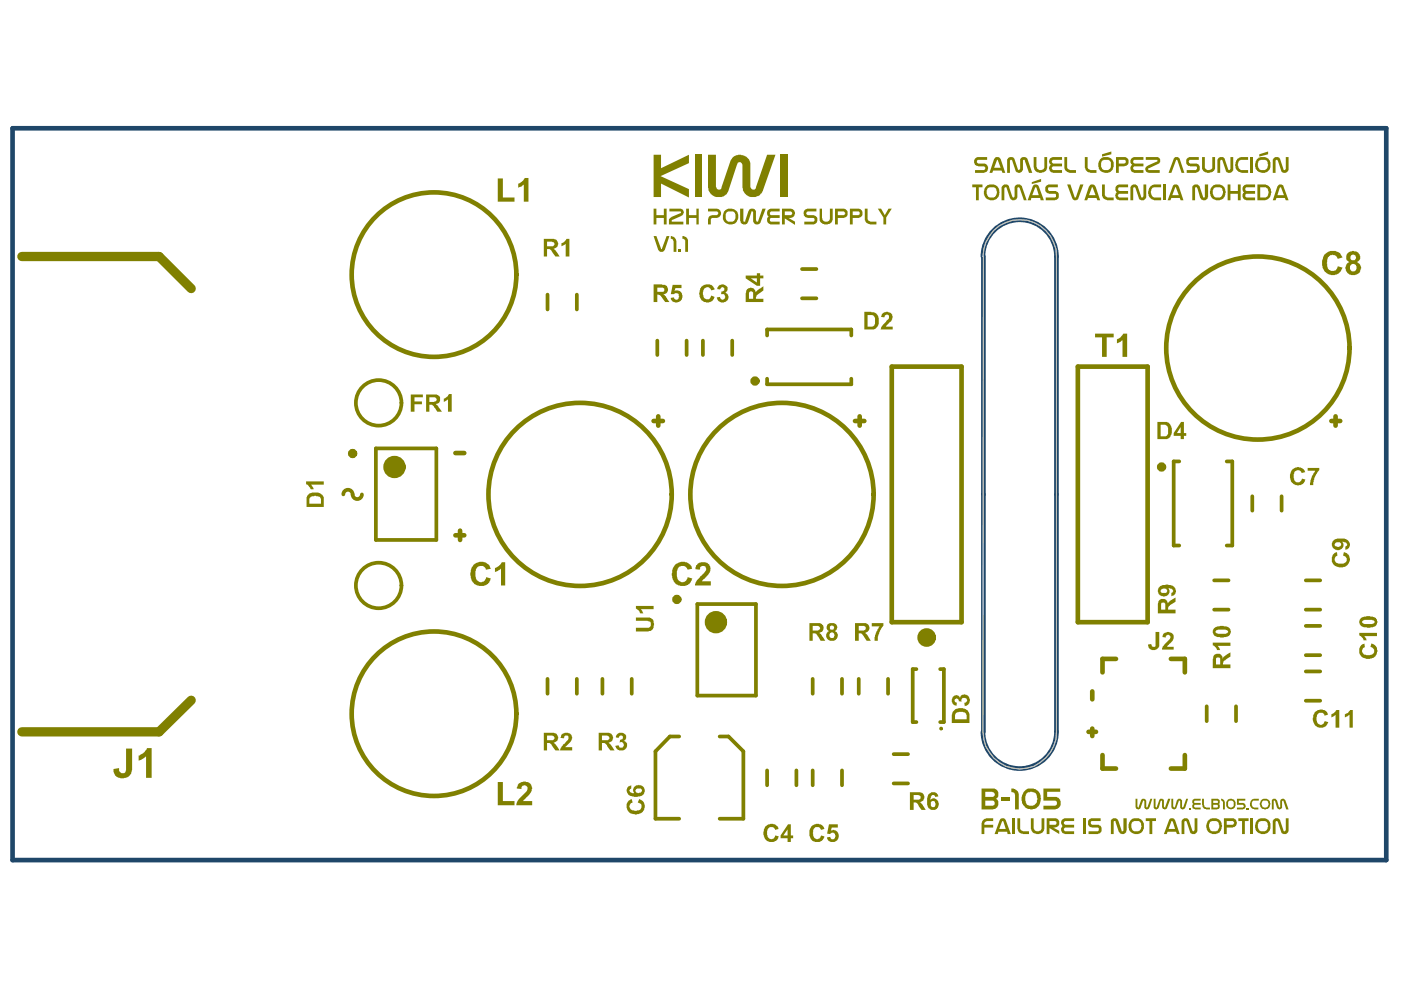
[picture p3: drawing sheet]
<svg xmlns="http://www.w3.org/2000/svg" width="297mm" height="210mm" viewBox="0 0 297 210" stroke-linecap="round" stroke-linejoin="round" font-family="sans-serif">
<path d="M210.7 48.9a7.8 7.8 0 0 1 8.5-1.7 7.8 7.8 0 0 1 4.8 7.2v100.8a7.8 7.8 0 0 1-7.8 7.8 7.8 7.8 0 0 1-7.8-7.8l.1-100.8a7.2 7.2 0 0 1 2.2-5.5z" fill="none" stroke="#c0c0c0" stroke-width=".21"/>
<path d="M2.7 27.2h291.2v155.2h-291.2zM208.4 54.4a7.8 7.8 0 0 1 7.8-7.8 7.8 7.8 0 0 1 7.8 7.8v100.8a7.8 7.8 0 0 1-7.8 7.8 7.8 7.8 0 0 1-7.8-7.8M208.5 54.4v100.8" fill="none" stroke="#1f4769" stroke-width=".99"/>
<g fill="none" stroke="#808000" stroke-width=".99">
<path d="M189.1 77.7h14.8v54.2h-14.8zM228.5 77.7h14.8v54.2h-14.8zM96.6 96.1h1.8M138.6 89.3h1.9M139.6 88.3v1.9M181.3 89.3h2M182.3 88.3v1.9M282.3 89.3h1.9M283.2 88.3v1.9M96.6 113.5h1.8M97.5 112.5v2M236.6 139.7h-2.8v2.9"/>
<path d="M248.3 139.7h2.9v2.9M230.8 155.2h1.6M231.6 146.6v1.7M231.6 154.5v1.6M233.8 160.1v2.9h2.8M251.2 160.1v2.9h-2.9"/>
</g>
<g fill="none" stroke="#808000" stroke-width=".79">
<path d="M170 57h3.1M116.1 62.5v3.1M122.3 62.5v3.1M139.4 72.2v3.1M145.6 72.2v3.1M149 72.2v3.1M155.2 72.2v3.1M162.6 71.1v-1.2h17.9v1.2M170 63.3h3.1M79.7 95.1h12.8v19.4h-12.8zM162.6 80.3v1.2h17.9v-1.2M250 97.8h-1.2v17.9h1.2"/>
<path d="M260.1 97.8h1.2v17.9h-1.2M265.5 105.2v3.1M271.7 105.2v3.1M147.8 128.1h12.5v19.4h-12.5zM257.4 129.3h3.1M257.4 123.1h3.1M276.9 132.7h3M276.9 129.3h3M276.9 123.1h3M276.9 138.9h3M116.1 143.9v3.2M122.3 143.9v3.2"/>
<path d="M127.7 143.9v3.2M133.9 143.9v3.2M144 156.2h-2l-3 3.1v14.3h5M152.6 156.2h1.9l3.1 3.1v14.3h-5M172.3 143.9v3.2M178.5 143.9v3.2M182.1 143.9v3.2M188.3 143.9v3.2M189.5 159.9h3M194.3 141.9h-.8v11.2h.8M199.3 141.9h.8v11.2h-.8M255.8 149.7v3.2"/>
<path d="M262.1 149.7v3.2M276.9 148.6h3M276.9 142.4h3M162.6 163.3v3.2M168.9 163.3v3.2M172.3 163.3v3.2M178.5 163.3v3.2M189.5 166.1h3"/>
</g>
<path d="M4.6 54.4h29.1l6.8 6.8M40.5 148.5l-6.8 6.7h-29.1" fill="none" stroke="#808000" stroke-width="2"/>
<g fill="#808000">
<path d="M184.8 132.1h2.5v.6l-.7 .9-.5 1.4v.9h-.7v-.4a2.81 2.81 0 0 1 .6-1.8l.5-.9h-1.7z"/>
<path d="M64.9 102.1h3.7v.7h-2.6l.5 .9h-.6l-.4-.6-.6-.4z"/>
<path d="M134.8 130.9h2a1.38 1.38 0 0 1 1.8 1.7 1.2 1.2 0 0 1-1.4 1.3h-2.4v-.8h2.2a.76 .76 0 0 0 1-.7 .76 .76 0 0 0-.9-.8h-2.3z"/>
<path d="M134.8 128.5h3.8v.7h-2.7l.5 .8h-.7l-.2-.4-.7-.5z"/>
<path d="M119 155.8a1.29 1.29 0 0 1 1.5-.4 1.29 1.29 0 0 1 .8 1.1 2.97 2.97 0 0 1-1.4 1.7l-.1 .2h1.5v.7h-2.6a2.31 2.31 0 0 1 1.1-1.6l.1-.1a1.14 1.14 0 0 0 .5-1.3l-.2-.1a.54 .54 0 0 0-.7 .5l-.7-.1z"/>
<path d="M105.5 37.8h1.1v4.1h2.5v.9h-3.6z"/>
<path d="M109.9 38.9l.8-.4 .6-.8h.7v5.1h-.9v-3.7l-.4 .4-.8 .3z"/>
<path d="M245 134h.8v2.4a1.2 1.2 0 0 1-1 1.4 1.2 1.2 0 0 1-1.4-1.1l.7-.1a.46 .46 0 0 0 .4 .5 .46 .46 0 0 0 .5-.3z"/>
<path d="M246.6 134.5a1.27 1.27 0 0 1 1.3-.5 1.27 1.27 0 0 1 .9 1v.1a2.45 2.45 0 0 1-1.2 1.7l-.1 .3h1.3v.6l-2.4-.1a3.2 3.2 0 0 1 1.2-1.6l.1-.1a.66 .66 0 0 0 .5-.7 .66 .66 0 0 0-.5-.6l-.5 .3v.3l-.7-.1z"/>
<path d="M26.7 158.7h1.3v4a2.05 2.05 0 0 1-.9 2 2.05 2.05 0 0 1-2.2 0 1.63 1.63 0 0 1-.8-1.7l1.1-.1a.81 .81 0 0 0 .4 .9 .81 .81 0 0 0 1-.2z"/>
<path d="M29.4 160.2l1-.5 .8-1.1h1v6.3h-1.2v-4.5l-1 .7-.6 .2z"/>
<path d="M105.5 165.8h1.1v4h2.5v.9h-3.6z"/>
<path d="M110 166.1a1.8 1.8 0 0 1 2.6 .4 2.12 2.12 0 0 1-.8 2.4l-.9 .9h1.9v.9h-3.3a5.4 5.4 0 0 1 2.1-2.9 .71 .71 0 0 0 0-1.1 .71 .71 0 0 0-1 .2v.4l-1-.1z"/>
<path d="M119 51.5l.7-.3 .4-.6h.6v3.8h-.8v-2.8l-.2 .3-.7 .3z"/>
<path d="M133.2 169.7l.7-.2 .2 .6a.85 .85 0 0 0-.7 1 .85 .85 0 0 0 1 .7l.1 .1a1.64 1.64 0 0 0 1.4-.5l.1-.6a.87 .87 0 0 0-.8-.7l.3-.6a1.57 1.57 0 0 1 .8 2.5 2.08 2.08 0 0 1-3.2-.2 1.95 1.95 0 0 1 .1-2.1z"/>
<path d="M148.6 60.9a1.75 1.75 0 0 1 2.9 .3v.2l-.7 .2a.85 .85 0 0 0-.9-.7 .85 .85 0 0 0-.8 .9l-.1 .1a1.69 1.69 0 0 0 .5 1.5h.4a.79 .79 0 0 0 .9-.7l.7 .3a1.66 1.66 0 0 1-1.9 1.1 1.66 1.66 0 0 1-1.4-1.7l.2-1.2z"/>
<path d="M152.3 60.7a1.1 1.1 0 0 1 1.3-.4 1.1 1.1 0 0 1 .7 1.2l-.1 .3-.4 .3a1.01 1.01 0 0 1 .7 1 1.01 1.01 0 0 1-.9 .9 1.2 1.2 0 0 1-1.6-.9l.7-.1a.56 .56 0 0 0 .8 .4 .56 .56 0 0 0 .1-.9l-.7-.1 .1-.6a.44 .44 0 0 0 .6-.2 .44 .44 0 0 0-.2-.6 .44 .44 0 0 0-.6 .2l-.1 .2-.7-.1z"/>
<path d="M142.6 60.4h1.9v.7h-1.3l-.2 .6a1.27 1.27 0 0 1 1.5 .4 1.27 1.27 0 0 1-.1 1.6 1.26 1.26 0 0 1-1.3 .4 1.26 1.26 0 0 1-.9-.9l.7-.1a.5 .5 0 0 0 .6 .4 .5 .5 0 0 0 .4-.5l.1-.1a.68 .68 0 0 0-.4-.7 .68 .68 0 0 0-.8 .2h-.6z"/>
<path d="M138.6 50.1h.6l1 2.7h.1l1-2.7h.6l-1 2.9a.8 .8 0 0 1-1.3 0z"/>
<path d="M142.2 50.1a1.39 1.39 0 0 1 1.2 1.1v2.2h-.6v-2.2a.52 .52 0 0 0-.6-.6z"/>
<path d="M143.8 52.8h.6v.6h-.6z"/>
<path d="M144.7 50.1a1.17 1.17 0 0 1 1.2 1.1v2.2h-.6v-2.5l-.3-.3h-.3z"/>
<path d="M172 175.2a1.69 1.69 0 0 1 2.8 .5l-.7 .3a.87 .87 0 0 0-1.1-.6 .87 .87 0 0 0-.6 1 1.11 1.11 0 0 0 1 1.5l.6-.4 .1-.4 .7 .2a1.64 1.64 0 0 1-2.1 1.2 1.64 1.64 0 0 1-1.1-2.1v-.3z"/>
<path d="M175.8 174.8h1.8v.7h-1.3l-.1 .7a1.2 1.2 0 0 1 1.4 .2 1.2 1.2 0 0 1 .1 1.4 1.37 1.37 0 0 1-2.2 .2l-.1-.5 .7-.1a.51 .51 0 0 0 .4 .6 .72 .72 0 0 0 .6-.9 .72 .72 0 0 0-.9-.5l-.2 .2-.6-.1z"/>
<path d="M162.2 175.3a1.66 1.66 0 0 1 2.9 .5l-.8 .1a.88 .88 0 0 0-1-.5 .88 .88 0 0 0-.7 .9 1.23 1.23 0 0 0 .9 1.6l.3-.1a.64 .64 0 0 0 .6-.7l.7 .2a1.62 1.62 0 0 1-1.7 1.2 1.62 1.62 0 0 1-1.5-1.4v-.8z"/>
<path d="M187 66.6a1.21 1.21 0 0 1 1.2-.5 1.21 1.21 0 0 1 1 .9 1.83 1.83 0 0 1-1 1.8l-.4 .5h1.5v.6h-2.6l.3-.8 .7-.7a1.87 1.87 0 0 0 .8-1.5 .61 .61 0 0 0-1 .4l-.7-.1z"/>
<path d="M232.2 70.7h3.9v.8h-1.5v4.2h-.9v-4.2h-1.5z"/>
<path d="M236.8 71.9l.8-.4 .6-.8h.8v5h-1v-3.6l-.3 .3-.9 .4z"/>
<path d="M257.1 136.3h3.8v.6h-2.7l.5 .9h-.7l-.1-.4-.8-.6z"/>
<path d="M274 99.5h.1a1.7 1.7 0 0 1 2.7 .6l-.8 .2a.86 .86 0 0 0-1-.6 .86 .86 0 0 0-.7 .9v.1a1.5 1.5 0 0 0 .6 1.6h.6l.3-.2 .3-.6 .7 .2a1.6 1.6 0 0 1-1.7 1.3 1.6 1.6 0 0 1-1.5-1.5 2.7 2.7 0 0 1 .4-2z"/>
<path d="M277.2 99.2h2.5v.5l-.5 .7a3.7 3.7 0 0 0-.8 2.5h-.7v-.5l.4-1.4 .7-1.2h-1.6z"/>
<path d="M288.6 136.7l.7-.3 .1 .8a.86 .86 0 0 0-.6 1.1 .86 .86 0 0 0 1 .6h.1a1.11 1.11 0 0 0 1.5-1.1l-.3-.5-.5-.2 .2-.7a1.65 1.65 0 0 1 1.2 1.9 1.65 1.65 0 0 1-1.7 1.4h-.1a1.77 1.77 0 0 1-1.8-2.6z"/>
<path d="M288.2 134.2h3.7v.7h-2.6l.5 .9h-.7l-.5-.9-.4-.2z"/>
<path d="M87.1 83.6h2.6v.6h-1.8v.9h1.6v.6h-1.6v1.6h-.8z"/>
<path d="M94.1 84.5l.6-.3 .5-.7h.6v3.8h-.8v-2.7l-.9 .6z"/>
<path d="M100.4 119.7a2.37 2.37 0 0 1 3.5 .3l.2 .6-1 .2a1.16 1.16 0 0 0-1.3-.8 1.16 1.16 0 0 0-1 1.2 2.24 2.24 0 0 0 .6 2h.1a1 1 0 0 0 1.1 .1 1 1 0 0 0 .5-.9l1 .3a2.09 2.09 0 0 1-3.3 1.2 2.97 2.97 0 0 1-.4-4.2z"/>
<path d="M104.9 120.4l.9-.4 .6-.8h.7v4.9h-.9v-3.5l-.7 .5-.6 .2z"/>
<path d="M143.1 119.7a2.3 2.3 0 0 1 3.6 .5l.1 .4-1 .2a1.16 1.16 0 0 0-1.3-.8 1.16 1.16 0 0 0-1 1.2 2.24 2.24 0 0 0 .6 2 1.09 1.09 0 0 0 1.7-.8l1 .3a2.05 2.05 0 0 1-2.4 1.5 2.38 2.38 0 0 1-1.9-3l.1-.6z"/>
<path d="M147.6 119.8a2.02 2.02 0 0 1 2.8-.1v.1a1.73 1.73 0 0 1-.6 2.4l-1.1 1h2v.9l-3.3-.1a4.2 4.2 0 0 1 1.5-2.1l.1-.2a1.13 1.13 0 0 0 .5-1.6l-.5-.1a.69 .69 0 0 0-.7 .8l-.8-.1z"/>
<path d="M202 147.8a.89 .89 0 0 1 .8-.4 .89 .89 0 0 1 .8 .6 .97 .97 0 0 1 .9-.8 .97 .97 0 0 1 .9 .7 1.2 1.2 0 0 1-.8 1.8l-.1-.6a.58 .58 0 0 0 .5-.6 .58 .58 0 0 0-.5-.6 .58 .58 0 0 0-.6 .5v.4l-.6-.1a.44 .44 0 0 0-.4-.6 .44 .44 0 0 0-.5 .4 .44 .44 0 0 0 .5 .5l-.1 .7a1.16 1.16 0 0 1-.8-1.9z"/>
<path d="M282.6 117.6l.4-.4 .5-.2 .1 .8a.86 .86 0 0 0-.6 1 .86 .86 0 0 0 .9 .7 1.33 1.33 0 0 0 1.6-.8v-.4l-.2-.3-.6-.2 .2-.8a1.65 1.65 0 0 1 1.3 1.9 1.65 1.65 0 0 1-1.8 1.4 1.78 1.78 0 0 1-1.8-.7 1.78 1.78 0 0 1 0-2z"/>
<path d="M130.7 155.9a1.12 1.12 0 0 1 1.3-.5 1.12 1.12 0 0 1 .8 1.1l-.2 .4-.3 .1a1.09 1.09 0 0 1 .6 1.4 1.09 1.09 0 0 1-1.3 .7 1.22 1.22 0 0 1-1.1-1l.7-.1a.56 .56 0 0 0 .7 .5 .56 .56 0 0 0 .3-.9l-.3-.3-.5 .1 .1-.6a.44 .44 0 0 0 .5-.2 .44 .44 0 0 0-.1-.6 .44 .44 0 0 0-.6 .2l-.1 .2h-.6z"/>
<path d="M208.3 174l.8-.5h1.5v.6h-1.4a.7 .7 0 0 0-.5 .8h1.9v.6h-1.9v1.3h-.6v-2.3z"/>
<path d="M214.6 173.5h.6v3.3h-.6z"/>
<path d="M215.7 173.5h.6v2.1a.71 .71 0 0 0 .9 .7h1v.5h-1a1.39 1.39 0 0 1-1.5-1z"/>
<path d="M218.6 173.5h.6v2.1a.85 .85 0 0 0 .8 .7 .85 .85 0 0 0 .8-.7v-2.1h.6v2.1a1.44 1.44 0 0 1-1.4 1.2 1.44 1.44 0 0 1-1.4-1.2z"/>
<path d="M225.1 173.9l.6-.4h2v.6h-1.9l-.2 .2a.4 .4 0 0 0 0 .4 .4 .4 0 0 0 .4 .2h1.7v.6h-1.7a.39 .39 0 0 0-.4 .4 .39 .39 0 0 0 .4 .4h1.7v.5h-1.6a.94 .94 0 0 1-1-.5 .94 .94 0 0 1 .3-1.1 .92 .92 0 0 1-.3-1.3z"/>
<path d="M229.6 173.5h.6v3.3h-.6z"/>
<path d="M230.7 174l.6-.5h2.1v.6h-1.8a.3 .3 0 0 0-.3 .1 .3 .3 0 0 0 0 .4l.2 .3h1.1a1.01 1.01 0 0 1 .9 .6 1.01 1.01 0 0 1-.2 1.1l-.5 .2h-2v-.5h2l.2-.3a.3 .3 0 0 0 0-.4 .3 .3 0 0 0-.3-.1h-1a1.07 1.07 0 0 1-1-1.4z"/>
<path d="M235.5 173.9a.93 .93 0 0 1 1.6 .1l.7 2.1a.21 .21 0 0 0 .3 .1 .21 .21 0 0 0 .1-.2v-2.5h.7v2.6a.88 .88 0 0 1-.7 .7 .88 .88 0 0 1-1-.5l-.7-2.2h-.3l-.1 2.7h-.6z"/>
<path d="M242.9 173.5h2.2v.6h-.8v2.7h-.6v-2.7h-.8z"/>
<path d="M250.7 173.7a.9 .9 0 0 1 1.4 .3l.7 2.1a.25 .25 0 0 0 .3 .2 .25 .25 0 0 0 .2-.3v-2.5h.6v2.6a.82 .82 0 0 1-.7 .7 .82 .82 0 0 1-.9-.5l-.8-2.1a.22 .22 0 0 0-.3-.1 .22 .22 0 0 0-.1 .3v2.4h-.6v-2.8z"/>
<path d="M262.6 173.5h2.1v.6h-.8v2.7h-.6v-2.7h-.7z"/>
<path d="M265.1 173.5h.6v3.3h-.6z"/>
<path d="M270 173.7a.9 .9 0 0 1 1.4 .3l.7 2.1a.25 .25 0 0 0 .3 .2 .25 .25 0 0 0 .2-.3v-2.5h.6v2.6a.82 .82 0 0 1-.7 .7 .82 .82 0 0 1-.9-.5l-.7-2a.25 .25 0 0 0-.3-.2 .25 .25 0 0 0-.2 .3v2.4h-.5v-2.8z"/>
<path d="M280.8 54a2.38 2.38 0 0 1 3.5-.1l.3 .7-.9 .3a1.19 1.19 0 0 0-1.5-.8 1.19 1.19 0 0 0-.8 1.5v.3a1.25 1.25 0 0 0 .5 1.3 1.25 1.25 0 0 0 1.4 0l.4-.7 .9 .3a2.23 2.23 0 0 1-2.6 1.5 2.23 2.23 0 0 1-1.7-2.5v-.5z"/>
<path d="M206.1 39.1h2.2v.6h-.8v2.8h-.6v-2.8h-.8z"/>
<path d="M212.3 39.6a.87 .87 0 0 1 .8-.5 .87 .87 0 0 1 .8 .5l.7 2.1a.25 .25 0 0 0 .3 .2 .25 .25 0 0 0 .2-.3v-1.7a.82 .82 0 0 1 .7-.8 .82 .82 0 0 1 .9 .5l1 2.9h-.6l-.9-2.6a.25 .25 0 0 0-.3-.2 .25 .25 0 0 0-.2 .3v1.7a.8 .8 0 0 1-1.3 .6l-.3-.3-.7-2.1a.25 .25 0 0 0-.3-.2 .25 .25 0 0 0-.2 .3v2.5h-.6z"/>
<path d="M221.7 39.5l.5-.4h2.1v.6h-1.8a.41 .41 0 0 0-.3 .4 .41 .41 0 0 0 .3 .4h1.1a1.03 1.03 0 0 1 .9 .8 1.03 1.03 0 0 1-.4 1.1l-2.4 .1v-.6h1.9a.41 .41 0 0 0 .3-.4 .41 .41 0 0 0-.3-.4h-1a.99 .99 0 0 1-.9-.5 .99 .99 0 0 1 0-1.1z"/>
<path d="M226.3 39.1h.6l.9 2.8 .3-.1 .9-2.7h.7l-1.1 3a.72 .72 0 0 1-.6 .4 .72 .72 0 0 1-.7-.4z"/>
<path d="M233.7 39.1h.5v2.1a.69 .69 0 0 0 .8 .7h1.1v.6h-1a1.26 1.26 0 0 1-1.4-1.5z"/>
<path d="M236.5 39.6l.6-.5h2.1v.6h-1.8a.39 .39 0 0 0-.4 .4 .39 .39 0 0 0 .4 .4h1.8v.6h-2l-.2 .3 .1 .4 .2 .1h1.9v.6h-1.7a.94 .94 0 0 1-1-.6 .94 .94 0 0 1 .3-1.1l-.3-.3z"/>
<path d="M239.9 39.3a.9 .9 0 0 1 1.3 .3l.7 2.1a.25 .25 0 0 0 .3 .2 .25 .25 0 0 0 .2-.3v-2.5h.6v2.6a.82 .82 0 0 1-.6 .8 .82 .82 0 0 1-1-.5l-.7-2.2a.22 .22 0 0 0-.3-.1 .22 .22 0 0 0-.1 .3v2.5h-.6v-2.9z"/>
<path d="M243.8 39.6l.8-.5h1.6v.6h-1.6a1.04 1.04 0 0 0-.5 1.4l.1 .3a.51 .51 0 0 0 .6 .5h1.4v.6h-1.2a1.74 1.74 0 0 1-1.2-2.9z"/>
<path d="M246.7 39.1h.6v3.4h-.6z"/>
<path d="M252.8 39.5a.93 .93 0 0 1 1.6 .1l.7 2.2 .3 .1 .1-2.8h.6v2.6a.88 .88 0 0 1-.7 .8 .88 .88 0 0 1-.9-.5l-.6-2.1a.25 .25 0 0 0-.3-.2 .25 .25 0 0 0-.2 .3v2.5h-.6z"/>
<path d="M260.3 39.1h.6v1.4h1.6v-1.4h.5v3.4h-.5v-1.4h-1.6v1.4h-.6z"/>
<path d="M263.5 39.5l.6-.4h2v.6h-1.7a.39 .39 0 0 0-.4 .4 .39 .39 0 0 0 .4 .4h1.7v.6h-1.7a.39 .39 0 0 0-.4 .4 .39 .39 0 0 0 .4 .4h1.7v.6h-1.6a1.02 1.02 0 0 1-1-.6 1.02 1.02 0 0 1 .2-1.2l-.3-.3z"/>
<path d="M138.6 32.8h1.6v2.9l5.9-2.9v1.8l-6 2.7 6 2.8v1.8l-5.9-3v2.9h-1.6z"/>
<path d="M147.4 32.8h1.4v9h-1.4z"/>
<path d="M150.1 32.8h1.7v6.7a.6 .6 0 0 0 .5 .7 .6 .6 0 0 0 .7-.5l1.8-5.5a2.21 2.21 0 0 1 2.4-1.4 2.21 2.21 0 0 1 1.9 1.9v4.8a.6 .6 0 0 0 .5 .7 .6 .6 0 0 0 .7-.5l2.3-6.9h1.8l-2.6 7.7a2.28 2.28 0 0 1-2.6 1.3 2.28 2.28 0 0 1-1.8-2.2v-4.4a.63 .63 0 0 0-.2-.7 .63 .63 0 0 0-.8 0l-1.9 5.9a2.27 2.27 0 0 1-3.8 .7l-.5-.7-.1-.6z"/>
<path d="M165.4 32.8h1.6v9h-1.6z"/>
<path d="M240.8 169.4h.3v1.6l.2 .2 .7-1.7 .6-.1 .3 .2 .1 1.5 .2 .1 .7-1.8h.4l-.6 1.8a.55 .55 0 0 1-.6 .4 .55 .55 0 0 1-.5-.6v-1.2l-.3-.1-.5 1.5a.57 .57 0 0 1-.6 .3 .57 .57 0 0 1-.4-.5z"/>
<path d="M244.6 169.4h.4l.1 1.8 .2-.1 .5-1.5a.52 .52 0 0 1 .6-.2 .52 .52 0 0 1 .4 .4v1.2l.3 .2 .6-1.8h.5l-.7 1.8a.57 .57 0 0 1-.7 .3 .57 .57 0 0 1-.4-.5v-1.2l-.2-.1-.5 1.5a.55 .55 0 0 1-.6 .4 .55 .55 0 0 1-.5-.6z"/>
<path d="M248.3 169.4h.4v1.6l.2 .2 .2-.2 .4-1.4a.57 .57 0 0 1 .7-.3 .57 .57 0 0 1 .4 .5v1.3l.2 .1 .7-1.8h.4l-.6 1.8a.55 .55 0 0 1-.6 .4 .55 .55 0 0 1-.5-.6v-1.2l-.3-.1-.5 1.5a.57 .57 0 0 1-.6 .3 .57 .57 0 0 1-.5-.5z"/>
<path d="M252.1 171.2h.4v.4h-.4z"/>
<path d="M252.9 169.6l.3-.2h1.4v.3h-1.2a.25 .25 0 0 0-.2 .3 .25 .25 0 0 0 .2 .2h1.2v.4l-1.4 .1v.4l1.4 .1v.4h-1.1a.64 .64 0 0 1-.6-.3 .64 .64 0 0 1 0-.7z"/>
<path d="M254.9 169.4h.4l.1 1.6 .3 .2h.8v.4h-.7a1.01 1.01 0 0 1-.9-1z"/>
<path d="M258.9 169.4l.4 .1 .4 .4v1.7h-.4v-1.6l-.2-.3h-.2z"/>
<path d="M262.3 169.4h1.7v.3h-1.3v.5h.7a.69 .69 0 0 1 .7 .7 .69 .69 0 0 1-.7 .7h-1.1v-.4l1.2-.1a.25 .25 0 0 0 .2-.3 .25 .25 0 0 0-.3-.2h-1.1z"/>
<path d="M264.3 171.2h.5v.4h-.5z"/>
<path d="M265.2 169.7l.6-.3h1.1v.3h-1a.8 .8 0 0 0-.5 .8 .8 .8 0 0 0 .5 .7h.9v.4h-.8a1.16 1.16 0 0 1-.8-1.9z"/>
<path d="M269.8 169.5l.6-.1 .3 .2 .5 1.6 .2-.1v-1.2a.57 .57 0 0 1 .4-.6 .57 .57 0 0 1 .7 .3l.7 2h-.5l-.6-1.9-.3 .1v1.2a.55 .55 0 0 1-.4 .6 .55 .55 0 0 1-.7-.4l-.4-1.4-.3-.1v1.9h-.3z"/>
<path d="M212.3 169h1.7v.7h-1.7z"/>
<path d="M214.4 167.2a1.37 1.37 0 0 1 1.6 1.5v2.9h-.8v-3a.54 .54 0 0 0-.7-.6z"/>
<path d="M221.2 167.2h3.6v.7h-2.8v1.1h1.7a1.34 1.34 0 0 1 1.2 .9 1.34 1.34 0 0 1-.4 1.4l-.7 .3h-2.6v-.8h2.4a.54 .54 0 0 0 .5-.5 .54 .54 0 0 0-.5-.6h-2.4z"/>
<path d="M206.6 33.7l.6-.4h2.1v.6h-1.8a.39 .39 0 0 0-.4 .4 .39 .39 0 0 0 .4 .4h.9a.99 .99 0 0 1 1.1 1 .99 .99 0 0 1-1.1 1h-1.7v-.6h1.8a.39 .39 0 0 0 .4-.4 .39 .39 0 0 0-.4-.4h-.9a1.02 1.02 0 0 1-1.1-1.1z"/>
<path d="M213.7 33.5a.9 .9 0 0 1 1.4 .3l.7 2.1a.25 .25 0 0 0 .3 .2 .25 .25 0 0 0 .2-.3v-1.7a.82 .82 0 0 1 .7-.8 .82 .82 0 0 1 .9 .5l1 2.9h-.7l-.9-2.8-.4 .1v1.9a.85 .85 0 0 1-.7 .7 .85 .85 0 0 1-.9-.4l-.8-2.2a.22 .22 0 0 0-.3-.1 .22 .22 0 0 0-.1 .3v2.5h-.6v-2.9z"/>
<path d="M219.2 33.3h.5v2.1a.85 .85 0 0 0 .9 .7 .85 .85 0 0 0 .8-.7v-2.1h.6v2.1a1.32 1.32 0 0 1-1.9 1.2 1.21 1.21 0 0 1-.9-1.2z"/>
<path d="M222.6 33.6l.5-.3h2.1v.6h-2a.43 .43 0 0 0-.2 .5 .43 .43 0 0 0 .4 .3h1.8v.6h-2a.43 .43 0 0 0-.2 .4 .43 .43 0 0 0 .4 .4h1.8v.6h-1.8a1.05 1.05 0 0 1-.9-1.4l.3-.3a.94 .94 0 0 1-.2-1.4z"/>
<path d="M225.7 33.3h.6v2.1a.69 .69 0 0 0 .7 .7h1.1v.6h-1a1.26 1.26 0 0 1-1.4-1.5z"/>
<path d="M230 33.3h.6v2.1a.71 .71 0 0 0 .9 .7h1v.6h-1a1.36 1.36 0 0 1-1.5-1.5z"/>
<path d="M239.8 33.7l.6-.4h2v.6h-1.7a.39 .39 0 0 0-.4 .4 .39 .39 0 0 0 .4 .4h1.7v.6h-1.7a.39 .39 0 0 0-.4 .4 .39 .39 0 0 0 .4 .4h1.7v.6h-1.6a.94 .94 0 0 1-1-.6 .94 .94 0 0 1 .3-1.1l-.4-.5z"/>
<path d="M242.9 33.3h2.3a.75 .75 0 0 1 .8 .5 .75 .75 0 0 1-.3 .9l-2.2 1-.1 .3 2.5 .1v.6h-2.3a.8 .8 0 0 1-.8-.7 .8 .8 0 0 1 .6-.9l1.9-.8 .1-.4h-2.5z"/>
<path d="M248.8 33.6a.77 .77 0 0 1 1.3 .1l1 3h-.6l-1-2.8h-.2l-1 2.8h-.5z"/>
<path d="M251.5 33.8l.6-.5h2.1v.6h-2l-.2 .3 .1 .4 .2 .1h1.1a1.01 1.01 0 0 1 .9 .6 1.01 1.01 0 0 1-.2 1.2l-.5 .2h-2v-.6h2l.2-.3a.3 .3 0 0 0 0-.4 .3 .3 0 0 0-.3-.1h-1a1.11 1.11 0 0 1-1-1.5z"/>
<path d="M254.9 33.3h.6v2.1a.8 .8 0 0 0 .7 .7 .8 .8 0 0 0 .8-.7v-2.1h.6v2.1a1.18 1.18 0 0 1-1.2 1.3 1.4 1.4 0 0 1-1.5-1z"/>
<path d="M258.3 33.5a.9 .9 0 0 1 1.4 .3l.7 2.1a.25 .25 0 0 0 .3 .2 .25 .25 0 0 0 .2-.3v-2.5h.6v2.6a.82 .82 0 0 1-.7 .7 .82 .82 0 0 1-.9-.4l-.7-2.1a.25 .25 0 0 0-.3-.2 .25 .25 0 0 0-.2 .3v2.5h-.6v-2.9z"/>
<path d="M262.3 33.8l.7-.5h1.6v.6h-1.5a1.17 1.17 0 0 0-.6 1.1 1.17 1.17 0 0 0 .7 1.1h1.4v.6h-1.2a1.61 1.61 0 0 1-1.3-2.4z"/>
<path d="M265.1 33.3h.6v3.4h-.6z"/>
<path d="M270 33.5a.9 .9 0 0 1 1.4 .3l.7 2.1a.25 .25 0 0 0 .3 .2 .25 .25 0 0 0 .2-.3v-2.5h.6v2.6a.82 .82 0 0 1-.7 .7 .82 .82 0 0 1-.9-.4l-.7-2.1a.25 .25 0 0 0-.3-.2 .25 .25 0 0 0-.2 .3v2.5h-.5v-2.9z"/>
<path d="M278.7 151a1.66 1.66 0 0 1 2.9 .5l-.7 .2a.92 .92 0 0 0-1.1-.6 .92 .92 0 0 0-.7 1 1.24 1.24 0 0 0 1.1 1.6l.4-.2 .3-.6 .7 .2a1.62 1.62 0 0 1-1.7 1.2 1.62 1.62 0 0 1-1.5-1.4l-.1-.7z"/>
<path d="M282.3 151.4l.5-.2 .6-.7h.6v3.8h-.8v-2.8l-.4 .4-.5 .2z"/>
<path d="M285.1 151.4l.7-.3 .4-.6h.6v3.8h-.7v-2.8l-1 .6z"/>
<path d="M138.6 44.2h.6v1.4h1.5v-1.4h.6v3.4h-.6v-1.4h-1.5v1.4h-.6z"/>
<path d="M141.9 44.2h2.3a.8 .8 0 0 1 .8 .7 .8 .8 0 0 1-.6 .9l-1.9 .8-.1 .4h2.5v.6h-3.1v-1.1l.2-.3 2.4-1.1-.1-.3h-2.4z"/>
<path d="M145.5 44.2h.6v1.4h1.5v-1.4h.5v3.4h-.5v-1.4h-1.5v1.4h-.6z"/>
<path d="M150.1 44.2h1.7a.99 .99 0 0 1 1.1 1 .99 .99 0 0 1-1.1 1h-.9l-.2 .2v1.2h-.6v-1a1.01 1.01 0 0 1 1.1-1h.8a.4 .4 0 0 0 .3-.4 .4 .4 0 0 0-.4-.4h-1.8z"/>
<path d="M156.9 44.2h.7l.1 2.8h.3l.7-2.3a.82 .82 0 0 1 .9-.5 .82 .82 0 0 1 .7 .8v1.7l.2 .3h.2l1-2.8h.6l-1 2.9a.82 .82 0 0 1-.9 .5 .82 .82 0 0 1-.7-.8v-1.9l-.4-.1-.7 2.3a.87 .87 0 0 1-1 .5 .87 .87 0 0 1-.7-.8z"/>
<path d="M162.7 44.6l.6-.4h2v.6l-1.9 .1a.37 .37 0 0 0-.2 .5 .37 .37 0 0 0 .4 .2h1.7v.6h-1.7a.39 .39 0 0 0-.4 .4 .39 .39 0 0 0 .4 .4h1.7v.6h-1.7a1.04 1.04 0 0 1-.9-.7 1.04 1.04 0 0 1 .2-1.1l-.3-.3z"/>
<path d="M170.4 44.7l.7-.5h2v.6h-1.9l-.3 .3 .1 .4 .2 .1h1.1a.99 .99 0 0 1 1 1.1 .99 .99 0 0 1-1.1 .9h-1.7v-.6h1.9a.41 .41 0 0 0 .3-.4 .41 .41 0 0 0-.3-.4h-1a1.02 1.02 0 0 1-1.1-1.1z"/>
<path d="M173.8 44.2h.5v2.1a.85 .85 0 0 0 .8 .7 .85 .85 0 0 0 .9-.7v-2.1h.5v2.1a1.42 1.42 0 0 1-1.7 1.3 1.21 1.21 0 0 1-1-1.3z"/>
<path d="M183.4 44.2h.5v2.1a.69 .69 0 0 0 .8 .7h1.1v.6h-1a1.26 1.26 0 0 1-1.4-1.5z"/>
<path d="M186.1 44.2h.7l.8 1.4 .8-1.4h.7l-1.2 1.9v1.5h-.6v-1.5z"/>
<path d="M181.3 132.1h1.6a1.06 1.06 0 0 1 1.3 .6 1.06 1.06 0 0 1-.6 1.4l-.2 .1 .5 .5 .7 1.2h-.9l-.8-1.4-.3-.2h-.5v1.6h-.8zM182.1 132.7v1h.5a.6 .6 0 0 0 .7-.1 .6 .6 0 0 0 .1-.8z"/>
<path d="M245.6 127.5a1.05 1.05 0 0 1 1.2-.5 1.05 1.05 0 0 1 .8 1l.6-.7 1-.6v.9l-.8 .5a1.06 1.06 0 0 0-.7 1.2h1.5v.7h-3.7zM246.3 127.8l-.1 1.5h.9v-.9a.4 .4 0 0 0 0-.4 .4 .4 0 0 0-.4-.2z"/>
<path d="M245.7 124.5a2.67 2.67 0 0 1 3.3 0 1.13 1.13 0 0 1-.7 1.9v-.7a.45 .45 0 0 0 .4-.5 .45 .45 0 0 0-.4-.4l-.6-.1a1.05 1.05 0 0 1 0 1.3 1.05 1.05 0 0 1-1.2 .4 1.21 1.21 0 0 1-.8-1.9zM246.1 125.1v.2a.77 .77 0 0 0 1.2 .3 .56 .56 0 0 0-.1-.8 .56 .56 0 0 0-.8 .1z"/>
<path d="M65.2 105a2.39 2.39 0 0 1 3.3 .2l.1 2.3h-3.6v-2.1zM65.7 105.5l-.1 1.3h2.5v-.6a1 1 0 0 0-1.1-1.1l-.9 .1z"/>
<path d="M158.4 61.3a1.06 1.06 0 0 1 1.8 .5l.1 .2 .5-.6 1.1-.7v.9l-.8 .6a1.06 1.06 0 0 0-.8 1.2h1.6v.6h-3.8v-1.8zM158.9 61.9l-.1 1.5h.9v-.7a.58 .58 0 0 0-.1-.7 .58 .58 0 0 0-.7-.1z"/>
<path d="M158.1 58.4h2.4v-.5h.7v.5h.7v.6h-.7v1.6h-.7l-2.4-1.6zM159.2 59l1.3 .9v-.9z"/>
<path d="M115.3 155.4h1.6a1.07 1.07 0 0 1 1.4 .7 1.07 1.07 0 0 1-.9 1.3l.4 .3 .9 1.4h-.9l-1.2-1.6h-.6v1.6h-.7zM116 156v.9h.7a.53 .53 0 0 0 .7-.1 .53 .53 0 0 0-.1-.7z"/>
<path d="M171.6 132.1h1.6a1.11 1.11 0 0 1 1.4 1.3l-.3 .6-.6 .2 .5 .4 .8 1.3h-1l-.9-1.5-.2-.1h-.6v1.6h-.7zM172.3 132.7v1h.6a.65 .65 0 0 0 .7-.1 .65 .65 0 0 0 .2-.7l-.3-.2z"/>
<path d="M175.4 132.5a1.44 1.44 0 0 1 2 .1v.8l-.2 .3-.3 .1a1.11 1.11 0 0 1 .7 1.4 1.11 1.11 0 0 1-1.4 .7 1.09 1.09 0 0 1-1-.9 1.09 1.09 0 0 1 .6-1.2l-.5-.5zM176 133.1a.44 .44 0 0 0 .8 0 .44 .44 0 0 0-.8 0zM176 134.3a.57 .57 0 0 0 0 .8 .57 .57 0 0 0 .8-.1 .57 .57 0 0 0-.1-.8 .57 .57 0 0 0-.7 .1z"/>
<path d="M115.3 50.6h1.6a1.07 1.07 0 0 1 1.4 .8 1.07 1.07 0 0 1-.9 1.3l.4 .3 .9 1.4h-.9l-1.2-1.6h-.6v1.6h-.7zM116 51.2v1h.7a.53 .53 0 0 0 .7-.1 .53 .53 0 0 0-.1-.8z"/>
<path d="M133.1 166.9l.7-.4-.1 .7a.56 .56 0 0 0-.1 .7 .56 .56 0 0 0 .6 .3h.3a1.09 1.09 0 0 1 .1-1.5 1.09 1.09 0 0 1 1.4-.1 1.19 1.19 0 0 1 .7 1.4 1.19 1.19 0 0 1-1.4 .9l-.8 .1a1.54 1.54 0 0 1-1.6-1.4zM134.7 167.5v.1a.69 .69 0 0 0 .8 .6 .69 .69 0 0 0 .6-.7 .78 .78 0 0 0-1.1-.2z"/>
<path d="M138.6 60.3h1.6a1.44 1.44 0 0 1 1.3 .7 1.09 1.09 0 0 1-.9 1.5l.5 .3 .8 1.2h-.9l-.6-.7a1.04 1.04 0 0 0-1-.8v1.5h-.8zM139.4 61v.9h.7a.52 .52 0 0 0 .7-.5 .52 .52 0 0 0-.7-.4z"/>
<path d="M167.1 174.8h.6v2.3h.5v.6h-.5v.8h-.7v-.8h-1.5v-.6zM167 175.9l-.9 1.2h.9z"/>
<path d="M183.3 66.1l1.4 .1a1.62 1.62 0 0 1 1.6 2.1 1.41 1.41 0 0 1-1.7 1.6h-1.3zM183.9 66.8v2.5h.6a.89 .89 0 0 0 1-1.1 1.02 1.02 0 0 0-.1-1.1 1.02 1.02 0 0 0-1.1-.3z"/>
<path d="M192.9 168h1.6a1.11 1.11 0 0 1 1.2 .4 1.11 1.11 0 0 1 0 1.3l-.7 .3 .6 .5 .7 1.2h-.9l-.6-.8a1.04 1.04 0 0 0-1.1-.8v1.6h-.8zM193.7 168.6v1h.5a.6 .6 0 0 0 .8-.1 .6 .6 0 0 0 0-.8z"/>
<path d="M196.9 168.4a1.19 1.19 0 0 1 1.2-.4 1.19 1.19 0 0 1 .8 .9l-.7 .1a.46 .46 0 0 0-.5-.4 .46 .46 0 0 0-.3 .6l-.1 .4a1.12 1.12 0 0 1 1.4 0 1.12 1.12 0 0 1 .1 1.5 1.12 1.12 0 0 1-1.7 .3 2 2 0 0 1-.5-2zM197.4 170v.1a.65 .65 0 0 0 .1 .8 .65 .65 0 0 0 .7 .1v-.1a.7 .7 0 0 0 .1-.7 .7 .7 0 0 0-.7-.4z"/>
<path d="M245.4 89.5h1.3a1.37 1.37 0 0 1 1.6 1.1 1.74 1.74 0 0 1-1 2.5h-1.9zM246.1 90v2.5h.6a.92 .92 0 0 0 1-1.2 .99 .99 0 0 0-1.2-1.3z"/>
<path d="M250.4 89.5h.6v2.3h.5v.6h-.5v.7h-.7v-.7h-1.5v-.6zM250.3 90.5l-.8 1.3h.8z"/>
<path d="M257.3 139a1.08 1.08 0 0 1 1.9 .3l.1 .3 .3-.5 1.3-.8v.9l-.8 .5a1.26 1.26 0 0 0-.8 1.2h1.6v.8h-3.8v-2zM257.8 139.6v1.3h.9v-.7a.53 .53 0 0 0-.1-.8 .53 .53 0 0 0-.8 .2z"/>
<path d="M257.2 133.4a2.77 2.77 0 0 1 3.6-.1 1.16 1.16 0 0 1 0 1.3 1.16 1.16 0 0 1-1.2 .5 2.6 2.6 0 0 1-2.3-.5l-.2-.4zM257.7 133.8a.51 .51 0 0 0 .5 .6h.7a1.38 1.38 0 0 0 1.5-.4v-.2a3 3 0 0 0-2.5-.1z"/>
<path d="M288.3 131.3a2.78 2.78 0 0 1 3.5-.1 1.16 1.16 0 0 1 0 1.3 1.16 1.16 0 0 1-1.1 .5 2.15 2.15 0 0 1-2.4-.7zM288.8 131.7a.83 .83 0 0 0 1.2 .6 1.38 1.38 0 0 0 1.5-.4v-.2a3 3 0 0 0-2.5-.1z"/>
<path d="M90.3 83.6h1.6a1.06 1.06 0 0 1 1.4 .9 1.06 1.06 0 0 1-1 1.2l.6 .4 .8 1.2h-1l-1.1-1.5h-.6v1.5h-.7zM91 84.2v1h.9a.52 .52 0 0 0 .6-.3 .52 .52 0 0 0-.3-.7z"/>
<path d="M202 150.9a2.13 2.13 0 0 1 3.4 .2l.1 2.2h-3.7v-1.8zM202.7 151.1l-.2 .4v1h2.5v-.6a.89 .89 0 0 0-1.1-1z"/>
<path d="M282.8 114.5l.7-.3h.6a1.66 1.66 0 0 1 2.1 1.4 1.26 1.26 0 0 1-1 .9l.1-.6a.49 .49 0 0 0 .2-.7 .49 .49 0 0 0-.6-.2l-.4-.1a1.12 1.12 0 0 1-.2 1.6 1.12 1.12 0 0 1-1.5-.2 1.19 1.19 0 0 1 0-1.8zM283.1 115.2a.54 .54 0 0 0 .5 .8h.1a.5 .5 0 0 0 .6-.4 .5 .5 0 0 0-.4-.6h-.5z"/>
<path d="M126.9 155.4h1.6a1.07 1.07 0 0 1 1.4 .7 1.07 1.07 0 0 1-.9 1.3l.4 .3 .9 1.4h-.9l-1.2-1.6h-.6v1.6h-.7zM127.6 156v.9h.7a.53 .53 0 0 0 .8-.1 .53 .53 0 0 0-.2-.7z"/>
<path d="M212.4 174.2l-.5 1.6h1.3l-.5-1.6zM212.1 173.7l.2-.2h.5l.3 .2 1.2 3.1h-.7l-.1-.5h-1.8l-.1 .5h-.7z"/>
<path d="M222.5 174.1v.8h1.1a.39 .39 0 0 0 .4-.4 .39 .39 0 0 0-.4-.4zM221.9 173.5h1.7a.99 .99 0 0 1 1 1 .99 .99 0 0 1-1 1h-.3l1.3 .7v.6l-2.1-1.2v1.2h-.6z"/>
<path d="M240 174.4v.1a1.23 1.23 0 0 0 .7 1.8h.5a.64 .64 0 0 0 .7-.6v-.1a1.07 1.07 0 0 0-.7-1.5h-.7zM239.6 174.1a1.71 1.71 0 0 1 2.9 .4 1.71 1.71 0 0 1-1.7 2.3 1.59 1.59 0 0 1-1.4-2.2z"/>
<path d="M248.3 174.1l-.5 1.7h1.3l-.5-1.6zM247.9 173.8a.77 .77 0 0 1 1.2 .1l1 2.9h-.6l-.2-.5h-1.7l-.2 .5h-.6z"/>
<path d="M256.5 174.3a1.36 1.36 0 0 0 .5 2h.7a1.19 1.19 0 0 0 .7-1.7l-.1-.3-.4-.2h-1zM256 174.1a1.69 1.69 0 0 1 2.3-.4 1.69 1.69 0 0 1 .6 2.2 1.66 1.66 0 0 1-2.4 .7 1.94 1.94 0 0 1-.5-2.5z"/>
<path d="M260.1 174.1v.8l1.4-.1a.37 .37 0 0 0 .2-.5 .37 .37 0 0 0-.4-.2zM259.5 173.5h1.7a.96 .96 0 0 1 1 .6 .96 .96 0 0 1-.4 1.2l-.4 .2h-1.3v1.3h-.6z"/>
<path d="M266.8 174.4v.1a1.23 1.23 0 0 0 .7 1.8h.6a.64 .64 0 0 0 .7-.6v-.1a1.07 1.07 0 0 0-.7-1.5h-.8zM266.4 174.1a1.74 1.74 0 0 1 3 .5 1.83 1.83 0 0 1-1 2.1 1.69 1.69 0 0 1-2-.5 1.69 1.69 0 0 1 0-2z"/>
<path d="M285.5 53.9a1.59 1.59 0 0 1 1.6-.7 1.59 1.59 0 0 1 1.3 1.2l-.1 .7-.6 .5a1.46 1.46 0 0 1 .6 2.1 1.72 1.72 0 0 1-1.9 .6 1.72 1.72 0 0 1-1.2-1.6l.2-.6 .7-.5a1.09 1.09 0 0 1-.6-1.7zM286.4 54.2a.6 .6 0 0 0 .1 .9 .6 .6 0 0 0 .9-.2 .6 .6 0 0 0-.2-.8l-.5-.1zM286.3 56.3a.77 .77 0 0 0 .2 1.1 .77 .77 0 0 0 1.1-.2 .77 .77 0 0 0-.4-1.1l-.5-.1z"/>
<path d="M209.4 39.9v.1a1.23 1.23 0 0 0 .6 1.9h.6a1.15 1.15 0 0 0 .6-1.8l-.4-.4h-1zM208.9 39.7a1.74 1.74 0 0 1 3 .5 1.76 1.76 0 0 1-1.2 2.3 1.76 1.76 0 0 1-2-2.4z"/>
<path d="M219.5 39.8l-.6 1.6h1.3l-.5-1.6zM219.1 39.3l.3-.2h.4l.3 .2 1.2 3.2h-.7l-.1-.5h-1.8l-.1 .5h-.7zM218.8 38.6l1.9-.7v.6l-1.9 .5z"/>
<path d="M231.5 39.7l-.6 1.7h1.4l-.6-1.7zM231.1 39.2l.8-.1 .4 .4 1 3h-.6l-.2-.5h-1.8l-.2 .5h-.6z"/>
<path d="M249.1 39.7l-.6 1.7h1.4l-.6-1.7zM248.7 39.2a.84 .84 0 0 1 1.2 .3l1 3h-.6l-.2-.5h-1.8l-.1 .5h-.6z"/>
<path d="M257.3 39.9v.1a1.23 1.23 0 0 0 .6 1.9h.6a1.19 1.19 0 0 0 .7-1.7l-.1-.3-.4-.2h-1zM256.8 39.7a1.75 1.75 0 0 1 2.9 .3 1.71 1.71 0 0 1-.3 2 1.71 1.71 0 0 1-2.1 .3 1.94 1.94 0 0 1-.5-2.6z"/>
<path d="M267.2 39.7v2.2h1a.95 .95 0 0 0 .7-1.4l-.1-.5-.4-.3zM266.6 39.1h1.4a1.52 1.52 0 0 1 1.5 2.1 1.34 1.34 0 0 1-1.5 1.3h-1.4z"/>
<path d="M271.3 39.8l-.5 1.6h1.4l-.6-1.7zM271 39.2l.7-.1 .4 .3 1.1 3.1h-.6l-.2-.5h-1.8l-.2 .5h-.5z"/>
<path d="M257.2 169.7v.5h.9a.25 .25 0 0 0 .2-.3 .25 .25 0 0 0-.3-.2zM257.2 170.6v.6h.9l.2-.3-.2-.3zM256.8 169.4h1.1a.67 .67 0 0 1 .7 .4 .67 .67 0 0 1-.2 .7 .63 .63 0 0 1 .1 .8 .63 .63 0 0 1-.6 .3h-1.1z"/>
<path d="M260.5 169.8v.1a.78 .78 0 0 0-.1 .9 .78 .78 0 0 0 .8 .4 .94 .94 0 0 0 .2-1.4zM260.3 169.6a1.04 1.04 0 0 1 1.7 .6 1.06 1.06 0 0 1-1.1 1.4 1.06 1.06 0 0 1-.9-1.5z"/>
<path d="M267.6 169.9l-.1 .7 .2 .4a.8 .8 0 0 0 1.1 0 .79 .79 0 0 0-.3-1.3h-.7zM267.1 170.5a1.15 1.15 0 0 1 2.3 0 1.15 1.15 0 0 1-2.3 0z"/>
<path d="M208.9 167.9v1.1h1.5a.54 .54 0 0 0 .5-.6 .54 .54 0 0 0-.5-.5zM208.9 169.7v1.1h1.5a.54 .54 0 0 0 .5-.5 .54 .54 0 0 0-.5-.6zM208.1 167.2h2.2a1.2 1.2 0 0 1 1.3 .7 1.2 1.2 0 0 1-.4 1.5 1.26 1.26 0 0 1 .4 1.4 1.26 1.26 0 0 1-1.3 .8h-2.2z"/>
<path d="M217.6 168.3l-.1 .4a1.88 1.88 0 0 0 .5 2l.9 .1a1.6 1.6 0 0 0 .8-2.2 .86 .86 0 0 0-.8-.7l-.9 .1zM217 168a2.07 2.07 0 0 1 2.7-.6 2.07 2.07 0 0 1 .8 2.6 2 2 0 0 1-2.1 1.6 2 2 0 0 1-1.8-1.9v-.7z"/>
<path d="M211.4 33.9l-.6 1.7h1.4l-.6-1.7zM210.9 33.5a.85 .85 0 0 1 1.3 .2l.9 3h-.6l-.2-.5h-1.7l-.2 .5h-.6z"/>
<path d="M233.6 34.2v.1a1.23 1.23 0 0 0 .6 1.8h.5a1.18 1.18 0 0 0 .5-2l-.2-.2h-1.1zM233.3 33.7a2.06 2.06 0 0 1 2.5 .1 1.86 1.86 0 0 1-.9 2.9 1.72 1.72 0 0 1-1.8-.8 1.72 1.72 0 0 1 .1-1.9zM233.7 32.7l1.9-.6v.6l-1.9 .5z"/>
<path d="M237.2 33.9v.8h1.2a.4 .4 0 0 0 .3-.5 .4 .4 0 0 0-.4-.3zM236.6 33.3h1.7a.99 .99 0 0 1 1 1 .99 .99 0 0 1-1 1h-1.1v1.4h-.6z"/>
<path d="M266.8 34.2v.1a1.23 1.23 0 0 0 .7 1.8h.6a1.43 1.43 0 0 0 .6-2l-.4-.2h-1zM266.5 33.7a2.07 2.07 0 0 1 2.6 .1 1.77 1.77 0 0 1 .1 1.9 1.77 1.77 0 0 1-1.7 1 1.67 1.67 0 0 1-1.1-2.7zM267 32.7l1.9-.6v.6l-1.9 .5z"/>
<path d="M154 45.1l-.1 .4a1.22 1.22 0 0 0 .6 1.5h.6a1.21 1.21 0 0 0 .5-2l-.2-.2h-1zM153.6 44.7a1.84 1.84 0 0 1 2.3-.2 1.72 1.72 0 0 1 .3 2.5 1.72 1.72 0 0 1-2.4 .2 2.07 2.07 0 0 1-.2-2.5z"/>
<path d="M166.4 44.8v.8h1.2a.39 .39 0 0 0 .4-.4 .39 .39 0 0 0-.4-.4zM165.8 44.2h1.7a.99 .99 0 0 1 1.1 1 .99 .99 0 0 1-1.1 1h-.3l1.4 .8v.7l-2.2-1.4v1.3h-.6z"/>
<path d="M177.6 44.8v.8h1.3l.2-.2a.35 .35 0 0 0 .1-.4 .35 .35 0 0 0-.4-.2zM177 44.2h1.7a.99 .99 0 0 1 1 1 .99 .99 0 0 1-1 1h-1.1v1.4h-.6z"/>
<path d="M180.8 44.8v.8h1.2a.41 .41 0 0 0 .3-.4 .41 .41 0 0 0-.3-.4zM180.2 44.2h1.7a.99 .99 0 0 1 1 1 .99 .99 0 0 1-1 1h-1.1v1.4h-.6z"/>
</g>
<g fill="none" stroke="#808000" stroke-width=".79">
<path d="M72.8 104.8a.99 .99 0 0 1 1-1 .99 .99 0 0 1 1 1 .99 .99 0 0 0 .9 1 .99 .99 0 0 0 1-1"/>
<circle cx="80.3" cy="85.4" r="4.8"/>
<circle cx="80.3" cy="124.1" r="4.8"/>
</g>
<g fill="none" stroke="#808000" stroke-width=".99">
<circle cx="92" cy="58.2" r="17.4"/>
<circle cx="266.7" cy="73.8" r="19.4"/>
<circle cx="74.8" cy="96.2" r=".49"/>
<circle cx="160.1" cy="80.8" r=".49"/>
<circle cx="246.3" cy="99" r=".49"/>
<circle cx="123" cy="104.8" r="19.4"/>
<circle cx="165.8" cy="104.8" r="19.4"/>
<circle cx="143.5" cy="127.1" r=".49"/>
<circle cx="92" cy="151.3" r="17.4"/>
</g>
<g fill="none" stroke="#808000" stroke-width="2.4">
<circle cx="83.6" cy="99" r="1.18"/>
<circle cx="151.8" cy="131.9" r="1.18"/>
</g>
<circle cx="199.5" cy="154.5" r=".2" fill="none" stroke="#808000" stroke-width=".39"/>
<circle cx="196.5" cy="135.2" r=".99" fill="none" stroke="#808000" stroke-width="2"/>
</svg>
